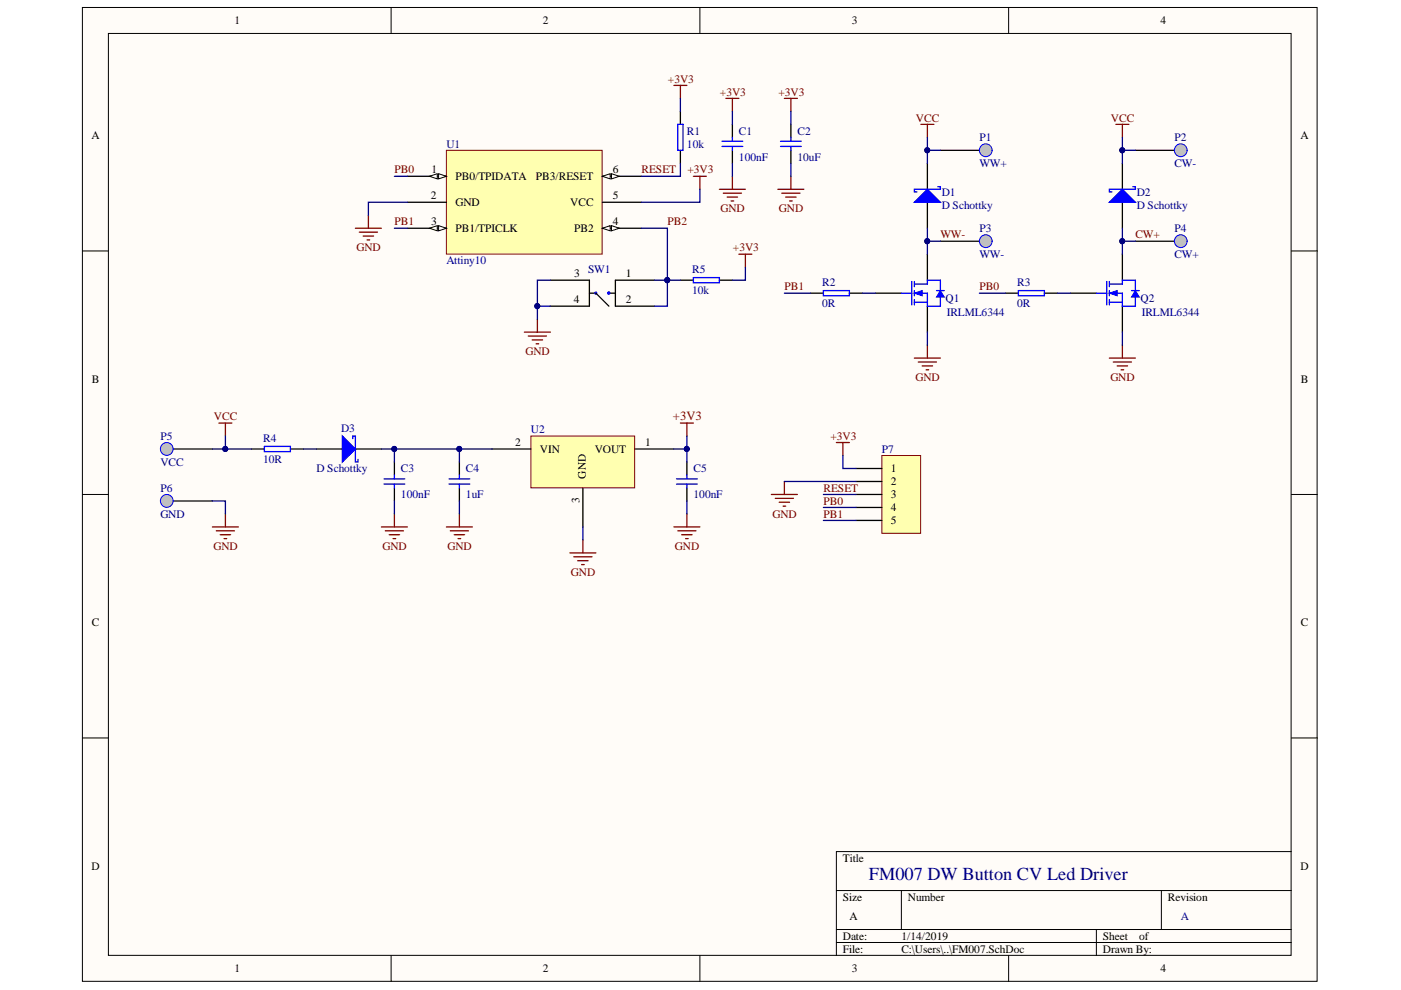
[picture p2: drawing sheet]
<svg xmlns="http://www.w3.org/2000/svg" width="297mm" height="210mm" viewBox="0 0 297 210" stroke-linecap="round" stroke-linejoin="round" font-family="sans-serif">
<defs><g id="words">
<text font-size="3.9" fill="#000080" x="184.2" y="186.5">FM007 DW Button CV Led Driver</text>
<text font-size="2.7" fill="#800000" x="142.7" y="89.1">+3V3</text>
<g font-size="2.4">
<text x="49.7" y="5.1">1</text>
<text x="115.1" y="5.1">2</text>
<text x="180.6" y="5.1">3</text>
<text x="246" y="5.1">4</text>
<text x="19.4" y="29.6">A</text>
<text x="275.7" y="29.6">A</text>
<text x="91.5" y="36.8">1</text>
<text x="96.6" y="38.2">PB0/TPIDATA</text>
<text x="113.6" y="38.2">PB3/RESET</text>
<text x="129.9" y="36.8">6</text>
<text x="91.3" y="42.3">2</text>
<text x="91.4" y="47.8">3</text>
<text x="96.6" y="43.7">GND</text>
<text x="120.9" y="43.7">VCC</text>
<text x="129.9" y="47.8">4</text>
<text x="129.9" y="42.3">5</text>
<text x="96.6" y="49.2">PB1/TPICLK</text>
<text x="121.7" y="49.2">PB2</text>
<text x="121.7" y="58.8">3</text>
<text x="132.7" y="58.8">1</text>
<text x="121.7" y="64.3">4</text>
<text x="132.7" y="64.3">2</text>
<text x="19.5" y="81.2">B</text>
<text x="275.8" y="81.2">B</text>
<text x="109.3" y="94.6">2</text>
<text x="114.5" y="96">VIN</text>
<text x="126.1" y="96">VOUT</text>
<text x="136.8" y="94.6">1</text>
<text x="124.2" y="101.5" transform="rotate(-90 124.2 101.5)">GND</text>
<text x="188.9" y="100.1">1</text>
<text x="122.9" y="106.7" transform="rotate(-90 122.9 106.7)">3</text>
<text x="188.9" y="102.9">2</text>
<text x="188.9" y="105.6">3</text>
<text x="188.9" y="108.4">4</text>
<text x="188.9" y="111.1">5</text>
<text x="19.5" y="132.8">C</text>
<text x="275.8" y="132.8">C</text>
<text x="19.4" y="184.4">D</text>
<text x="178.7" y="182.7">Title</text>
<text x="275.7" y="184.4">D</text>
<text x="178.7" y="191">Size</text>
<text x="192.5" y="191">Number</text>
<text x="247.6" y="191">Revision</text>
<text x="180.1" y="195.1">A</text>
<text x="178.7" y="199.2">Date:</text>
<text x="178.7" y="202">File:</text>
<text x="191.1" y="199.2">1/14/2019</text>
<text x="191.1" y="202">C:\Users\..\FM007.SchDoc</text>
<text x="233.8" y="199.2">Sheet</text>
<text x="233.8" y="202">Drawn By:</text>
<text x="241.5" y="199.2">of</text>
<text x="49.7" y="206.1">1</text>
<text x="115.1" y="206.1">2</text>
<text x="180.6" y="206.1">3</text>
<text x="246" y="206.1">4</text>
</g>
<g font-size="2.4" fill="#800000">
<text x="141.6" y="17.5">+3V3</text>
<text x="152.6" y="20.3">+3V3</text>
<text x="165" y="20.3">+3V3</text>
<text x="194.2" y="25.8">VCC</text>
<text x="235.5" y="25.8">VCC</text>
<text x="83.6" y="36.8">PB0</text>
<text x="136" y="36.8">RESET</text>
<text x="145.7" y="36.8">+3V3</text>
<text x="83.6" y="47.8">PB1</text>
<text x="141.5" y="47.8">PB2</text>
<text x="152.7" y="45">GND</text>
<text x="165.1" y="45">GND</text>
<text x="75.6" y="53.3">GND</text>
<text x="155.4" y="53.3">+3V3</text>
<text x="199.4" y="50.6">WW-</text>
<text x="240.7" y="50.6">CW+</text>
<text x="166.3" y="61.6">PB1</text>
<text x="207.6" y="61.6">PB0</text>
<text x="111.4" y="75.3">GND</text>
<text x="194.1" y="80.8">GND</text>
<text x="235.4" y="80.8">GND</text>
<text x="45.4" y="89.1">VCC</text>
<text x="176.1" y="93.2">+3V3</text>
<text x="174.6" y="104.2">RESET</text>
<text x="174.6" y="107">PB0</text>
<text x="163.8" y="109.8">GND</text>
<text x="174.6" y="109.8">PB1</text>
<text x="45.3" y="116.6">GND</text>
<text x="81.1" y="116.6">GND</text>
<text x="94.9" y="116.6">GND</text>
<text x="143.1" y="116.6">GND</text>
<text x="121" y="122.1">GND</text>
</g>
<g font-size="2.4" fill="#000080">
<text x="145.6" y="28.5">R1</text>
<text x="156.7" y="28.5">C1</text>
<text x="169.1" y="28.5">C2</text>
<text x="207.6" y="29.9">P1</text>
<text x="249" y="29.9">P2</text>
<text x="94.6" y="31.3">U1</text>
<text x="145.6" y="31.3">10k</text>
<text x="156.7" y="34">100nF</text>
<text x="169.1" y="34">10uF</text>
<text x="207.6" y="35.4">WW+</text>
<text x="249" y="35.4">CW-</text>
<text x="199.7" y="41.5">D1</text>
<text x="241" y="41.5">D2</text>
<text x="199.7" y="44.2">D Schottky</text>
<text x="241" y="44.2">D Schottky</text>
<text x="207.6" y="49.2">P3</text>
<text x="249" y="49.2">P4</text>
<text x="94.6" y="56.1">Attiny10</text>
<text x="124.7" y="58">SW1</text>
<text x="146.7" y="58">R5</text>
<text x="207.6" y="54.7">WW-</text>
<text x="249" y="54.7">CW+</text>
<text x="146.7" y="62.4">10k</text>
<text x="174.3" y="65.1">0R</text>
<text x="174.3" y="60.7">R2</text>
<text x="200.5" y="64">Q1</text>
<text x="215.6" y="65.1">0R</text>
<text x="215.6" y="60.7">R3</text>
<text x="241.8" y="64">Q2</text>
<text x="200.8" y="67.1">IRLML6344</text>
<text x="242.1" y="67.1">IRLML6344</text>
<text x="34" y="93.2">P5</text>
<text x="55.8" y="93.8">R4</text>
<text x="72.3" y="91.6">D3</text>
<text x="112.6" y="91.9">U2</text>
<text x="187" y="96">P7</text>
<text x="34" y="98.7">VCC</text>
<text x="55.8" y="98.2">10R</text>
<text x="67.1" y="100.1">D Schottky</text>
<text x="85" y="100.1">C3</text>
<text x="98.8" y="100.1">C4</text>
<text x="147" y="100.1">C5</text>
<text x="34" y="104.2">P6</text>
<text x="85" y="105.6">100nF</text>
<text x="98.8" y="105.6">1uF</text>
<text x="147" y="105.6">100nF</text>
<text x="34" y="109.8">GND</text>
<text x="250.4" y="195.1">A</text>
</g>
</g></defs>
<g fill="#fffcf8" stroke="#000" stroke-width=".21">
<path d="M17.5 1.6h261.8v206.5h-261.8z"/>
<path d="M23 7.1h250.7v195.5h-250.7z"/>
</g>
<g fill="none" stroke="#000" stroke-width=".21">
<path d="M82.9 1.6v5.5M148.4 1.6v5.5M213.8 1.6v5.5M17.5 53.2h5.5M273.8 53.2h5.5M17.5 104.8h5.5M273.8 104.8h5.5M17.5 156.5h5.5M273.8 156.5h5.5M177.3 188.8h96.5M177.3 197.1h96.5M177.3 199.8h96.5"/>
<path d="M191.1 188.8v8.3M232.5 197.1v5.5M246.2 188.8v8.3M273.8 180.6h-96.5v22M82.9 202.6v5.5M148.4 202.6v5.5M213.8 202.6v5.5"/>
</g>
<path d="M67.1 95.2h5.5M75.4 95.2h5.5" fill="none" stroke="#000" stroke-width=".28"/>
<path d="M72.6 92.4l2.8 2.8-2.8 2.8z" fill="#00f"/>
<path d="M72.6 92.4l2.8 2.8-2.8 2.8zM74.8 93v-.6h.6v5.6h.5v-.6" fill="none" stroke="#00f" stroke-width=".28"/>
<path d="M94.6 31.9h33.1v22h-33.1z" fill="#ffffb0" stroke="#800000" stroke-width=".21"/>
<path d="M86.4 37.4h8.2" fill="none" stroke="#000" stroke-width=".28"/>
<path d="M93 36.8l1.6 .6-1.6 .5z" fill="#fffcf8"/>
<path d="M93 36.8l1.6 .6-1.6 .5z" fill="none" stroke="#000" stroke-width=".21"/>
<path d="M91.1 37.4l1.6-.6v1.1z" fill="#fffcf8"/>
<path d="M91.1 37.4l1.6-.6v1.1z" fill="none" stroke="#000" stroke-width=".21"/>
<path d="M86.4 42.9h8.2M86.4 48.4h8.2" fill="none" stroke="#000" stroke-width=".28"/>
<path d="M93 47.8l1.6 .6-1.6 .5z" fill="#fffcf8"/>
<path d="M93 47.8l1.6 .6-1.6 .5z" fill="none" stroke="#000" stroke-width=".21"/>
<path d="M91.1 48.4l1.6-.6v1.1z" fill="#fffcf8"/>
<path d="M91.1 48.4l1.6-.6v1.1z" fill="none" stroke="#000" stroke-width=".21"/>
<path d="M127.7 48.4h8.3" fill="none" stroke="#000" stroke-width=".28"/>
<path d="M127.7 48.4l1.7-.6v1.1z" fill="#fffcf8"/>
<path d="M127.7 48.4l1.7-.6v1.1z" fill="none" stroke="#000" stroke-width=".21"/>
<path d="M129.6 47.8l1.7 .6-1.7 .5z" fill="#fffcf8"/>
<path d="M129.6 47.8l1.7 .6-1.7 .5z" fill="none" stroke="#000" stroke-width=".21"/>
<path d="M127.7 37.4h8.3M127.7 42.9h8.3" fill="none" stroke="#000" stroke-width=".28"/>
<path d="M127.7 37.4l1.7-.6v1.1z" fill="#fffcf8"/>
<path d="M127.7 37.4l1.7-.6v1.1z" fill="none" stroke="#000" stroke-width=".21"/>
<path d="M129.6 36.8l1.7 .6-1.7 .5z" fill="#fffcf8"/>
<path d="M129.6 36.8l1.7 .6-1.7 .5z" fill="none" stroke="#000" stroke-width=".21"/>
<path d="M144.3 23.6v2.8M144.3 31.9v2.7M196.6 53.9v5.5M185.6 62.2h5.5M196.6 64.9v5.5" fill="none" stroke="#000" stroke-width=".28"/>
<path d="M143.7 26.4h1.1v5.5h-1.1zM193.3 59.7v4.9M193.9 59.7v1.1M191.1 62.2h2.2M193.9 60.2h2.7M193.9 62.2h2.7v2.7M193.9 64.1h2.7M193.9 61.6v1.1M193.9 63.5v1.1" fill="none" stroke="#00f" stroke-width=".28"/>
<path d="M193.9 62.2l1.6-.6v1.1z" fill="#00f"/>
<path d="M193.9 62.2l1.6-.6v1.1z" fill="none" stroke="#00f" stroke-width=".21"/>
<path d="M196.6 60.2v-.8h2.8v2.2M199.4 63v1.9h-2.8" fill="none" stroke="#00f" stroke-width=".28"/>
<path d="M199.4 61.6l.8 1.4h-1.6z" fill="#00f"/>
<path d="M199.4 61.6l.8 1.4h-1.6z" fill="none" stroke="#00f" stroke-width=".21"/>
<path d="M198.6 61.6h1.6M56.1 94.7h5.5v1.1h-5.5zM81.4 101.5h4.4M81.4 102.6h4.4M83.6 100.7v.8M83.6 102.6v.9M143.4 101.5h4.4M143.4 102.6h4.4M145.6 100.7v.8M145.6 102.6v.9" fill="none" stroke="#00f" stroke-width=".28"/>
<g fill="none" stroke="#800000" stroke-width=".28">
<path d="M142.9 18.1h2.7M144.3 18.1v2.8M147 37.4h2.8M148.4 37.4v2.7M75.4 48.4h5.5M76.2 49.2h3.8M77 50h2.2M77.8 50.9h.6M78.1 45.6v2.8M193.9 75.9h5.5M194.7 76.8h3.9M195.5 77.6h2.2"/>
<path d="M196.3 78.4h.6M196.6 73.2v2.7M46.4 89.7h2.8M47.8 89.7v2.7M144.3 89.7h2.7M145.6 89.7v2.7M80.9 111.7h5.5M81.7 112.5h3.8M82.5 113.4h2.2M83.3 114.2h.6M83.6 109v2.7M120.8 117.2h5.5"/>
<path d="M121.7 118.1h3.8M122.5 118.9h2.2M123.3 119.7h.6M123.6 114.5v2.7M142.9 111.7h5.5M143.7 112.5h3.9M144.5 113.4h2.2M145.4 114.2h.5M145.6 109v2.7"/>
</g>
<path d="M196.6 34.6v5.5M196.6 42.9v5.5M53.3 95.2h2.8M61.6 95.2h2.7M83.6 98v2.7M145.6 98v2.7M83.6 103.5v2.7M145.6 103.5v2.7" fill="none" stroke="#000" stroke-width=".28"/>
<path d="M193.9 42.9l2.7-2.8 2.8 2.8z" fill="#00f"/>
<path d="M198.8 39.6h.6v.5h-5.5v.6h.5M193.9 42.9l2.7-2.8 2.8 2.8zM174.6 61.6h5.5v1.1h-5.5z" fill="none" stroke="#00f" stroke-width=".28"/>
<path d="M195.2 26.4h2.8M196.6 26.4v2.7" fill="none" stroke="#800000" stroke-width=".28"/>
<path d="M199.4 31.9h8.2M171.8 62.2h2.8M180.1 62.2h2.7" fill="none" stroke="#000" stroke-width=".28"/>
<circle cx="209" cy="31.9" r="1.36" fill="#c0c0c0" stroke="#00f" stroke-width=".21"/>
<path d="M199.4 51.1h8.2" fill="none" stroke="#000" stroke-width=".28"/>
<circle cx="209" cy="51.1" r="1.36" fill="#c0c0c0" stroke="#00f" stroke-width=".21"/>
<path d="M238 53.9v5.5M226.9 62.2h5.6M238 64.9v5.5" fill="none" stroke="#000" stroke-width=".28"/>
<path d="M234.7 59.7v4.9M235.2 59.7v1.1M232.5 62.2h2.2M235.2 60.2h2.8M235.2 62.2h2.8v2.7M235.2 64.1h2.8M235.2 61.6v1.1M235.2 63.5v1.1" fill="none" stroke="#00f" stroke-width=".28"/>
<path d="M235.2 62.2l1.7-.6v1.1z" fill="#00f"/>
<path d="M235.2 62.2l1.7-.6v1.1z" fill="none" stroke="#00f" stroke-width=".21"/>
<path d="M238 60.2v-.8h2.7v2.2M240.7 63v1.9h-2.7" fill="none" stroke="#00f" stroke-width=".28"/>
<path d="M240.7 61.6l.8 1.4h-1.6z" fill="#00f"/>
<path d="M240.7 61.6l.8 1.4h-1.6z" fill="none" stroke="#00f" stroke-width=".21"/>
<path d="M239.9 61.6h1.6" fill="none" stroke="#00f" stroke-width=".28"/>
<path d="M235.2 75.9h5.5M236 76.8h3.9M236.9 77.6h2.2M237.7 78.4h.5M238 73.2v2.7" fill="none" stroke="#800000" stroke-width=".28"/>
<path d="M238 34.6v5.5M238 42.9v5.5" fill="none" stroke="#000" stroke-width=".28"/>
<path d="M235.2 42.9l2.8-2.8 2.7 2.8z" fill="#00f"/>
<path d="M240.2 39.6h.5v.5h-5.5v.6h.6M235.2 42.9l2.8-2.8 2.7 2.8zM215.9 61.6h5.5v1.1h-5.5z" fill="none" stroke="#00f" stroke-width=".28"/>
<path d="M236.6 26.4h2.7M238 26.4v2.7" fill="none" stroke="#800000" stroke-width=".28"/>
<path d="M240.7 31.9h8.3M213.2 62.2h2.7M221.4 62.2h2.8" fill="none" stroke="#000" stroke-width=".28"/>
<circle cx="250.3" cy="31.9" r="1.36" fill="#c0c0c0" stroke="#00f" stroke-width=".21"/>
<path d="M240.7 51.1h8.3" fill="none" stroke="#000" stroke-width=".28"/>
<circle cx="250.3" cy="51.1" r="1.36" fill="#c0c0c0" stroke="#00f" stroke-width=".21"/>
<path d="M36.8 95.2h8.2" fill="none" stroke="#000" stroke-width=".28"/>
<circle cx="35.4" cy="95.2" r="1.36" fill="#c0c0c0" stroke="#00f" stroke-width=".21"/>
<path d="M36.8 106.2h8.2" fill="none" stroke="#000" stroke-width=".28"/>
<circle cx="35.4" cy="106.2" r="1.36" fill="#c0c0c0" stroke="#00f" stroke-width=".21"/>
<path d="M45 111.7h5.5M45.9 112.5h3.8M46.7 113.4h2.2M47.5 114.2h.6M47.8 109v2.7" fill="none" stroke="#800000" stroke-width=".28"/>
<path d="M112.6 92.4h22v11h-22z" fill="#ffffb0" stroke="#800000" stroke-width=".21"/>
<path d="M155.3 26.4v2.7M155.3 31.9v2.7M116.7 59.4h8.3v5.5h-8.3M138.7 59.4h-8.2v5.5h8.2M144.3 59.4h2.7M152.5 59.4h2.8M125 62.2h1.3l2.8 2.7M129.1 62.2h1.4M104.3 95.2h8.3M134.6 95.2h8.3M123.6 103.5v8.2" fill="none" stroke="#000" stroke-width=".28"/>
<path d="M153.1 29.9h4.4M153.1 31h4.4M155.3 29.1v.8M155.3 31v.9M147 58.9h5.5v1.1h-5.5zM126.4 62l-.3 .1 .1 .2 .3-.1-.1-.2M128.9 62h.4l-.1 .3h-.3z" fill="none" stroke="#00f" stroke-width=".28"/>
<g fill="none" stroke="#800000" stroke-width=".28">
<path d="M153.9 20.9h2.8M155.3 20.9v2.7M155.3 37.4v2.7M152.5 40.1h5.5M153.4 41h3.8M154.2 41.8h2.2M155 42.6h.6M156.7 53.9h2.7M158 53.9v2.8M111.2 70.4h5.5M112 71.2h3.9M112.8 72.1h2.2"/>
<path d="M113.7 72.9h.5M113.9 67.7v2.7"/>
</g>
<path d="M187 96.6h8.2v16.5h-8.2z" fill="#ffffb0" stroke="#800000" stroke-width=".21"/>
<path d="M167.7 26.4v2.7M167.7 31.9v2.7M97.4 98v2.7M181.5 99.3h5.5M97.4 103.5v2.7M181.5 102.1h5.5M181.5 104.8h5.5M181.5 107.6h5.5M181.5 110.3h5.5" fill="none" stroke="#000" stroke-width=".28"/>
<g fill="none" stroke="#800000" stroke-width=".28">
<path d="M166.3 20.9h2.8M167.7 20.9v2.7M167.7 37.4v2.7M164.9 40.1h5.5M165.8 41h3.8M166.6 41.8h2.2M167.4 42.6h.6M177.3 93.8h2.8M178.7 93.8v2.8M94.6 111.7h5.6M95.5 112.5h3.8M96.3 113.4h2.2"/>
<path d="M97.1 114.2h.6M97.4 109v2.7M163.5 104.8h5.6M164.4 105.7h3.8M165.2 106.5h2.2M166 107.3h.6M166.3 102.1v2.7"/>
</g>
<path d="M165.5 29.9h4.4M165.5 31h4.4M167.7 29.1v.8M167.7 31v.9M95.2 101.5h4.4M95.2 102.6h4.4M97.4 100.7v.8M97.4 102.6v.9" fill="none" stroke="#00f" stroke-width=".28"/>
<g fill="none" stroke="#000080" stroke-width=".28">
<path d="M83.6 37.4h2.8M144.3 34.6v2.8h-8.3M144.3 20.9v2.7M155.3 23.6v2.8M155.3 34.6v2.8M167.7 23.6v2.8M167.7 34.6v2.8M196.6 29.1v5.5M196.6 31.9h2.8M238 29.1v5.5M238 31.9h2.7M83.6 48.4h2.8"/>
<path d="M86.4 42.9h-8.3v2.7M116.7 59.4h-2.8v5.5h2.8M136 48.4h5.5v11h-2.8M144.3 59.4h-2.8v5.5h-2.8M148.4 40.1v2.8h-12.4M158 56.7v2.7h-2.7M196.6 48.4v2.7M199.4 51.1h-2.8v2.8M238 48.4v2.7M240.7 51.1h-2.7v2.8M113.9 64.9v2.8M166.3 62.2h5.5"/>
<path d="M182.8 62.2h2.8M196.6 70.4v2.8M207.6 62.2h5.6M224.2 62.2h2.7M238 70.4v2.8M45 95.2h8.3M47.8 92.4v2.8M64.3 95.2h2.8M80.9 95.2h23.4M83.6 95.2v2.8M97.4 95.2v2.8M145.6 92.4v2.8h-2.7"/>
<path d="M145.6 95.2v2.8M178.7 96.6v2.7h2.8M45 106.2h2.8v2.8M83.6 106.2v2.8M97.4 106.2v2.8M123.6 111.7v2.8M145.6 106.2v2.8M166.3 102.1h15.2M174.6 110.3h6.9M174.6 104.8h6.9M174.6 107.6h6.9"/>
</g>
<g fill="#000080" stroke="#000080" stroke-width=".21">
<circle cx="83.6" cy="95.2" r=".53"/>
<circle cx="196.6" cy="31.9" r=".53"/>
<circle cx="237.9" cy="31.9" r=".53"/>
<circle cx="47.8" cy="95.2" r=".53"/>
<circle cx="196.6" cy="51.1" r=".53"/>
<circle cx="237.9" cy="51.1" r=".53"/>
<circle cx="145.6" cy="95.2" r=".53"/>
<circle cx="141.5" cy="59.4" r=".53"/>
<circle cx="113.9" cy="64.9" r=".53"/>
<circle cx="97.4" cy="95.2" r=".53"/>
</g>
<use href="#words"/>
</svg>
